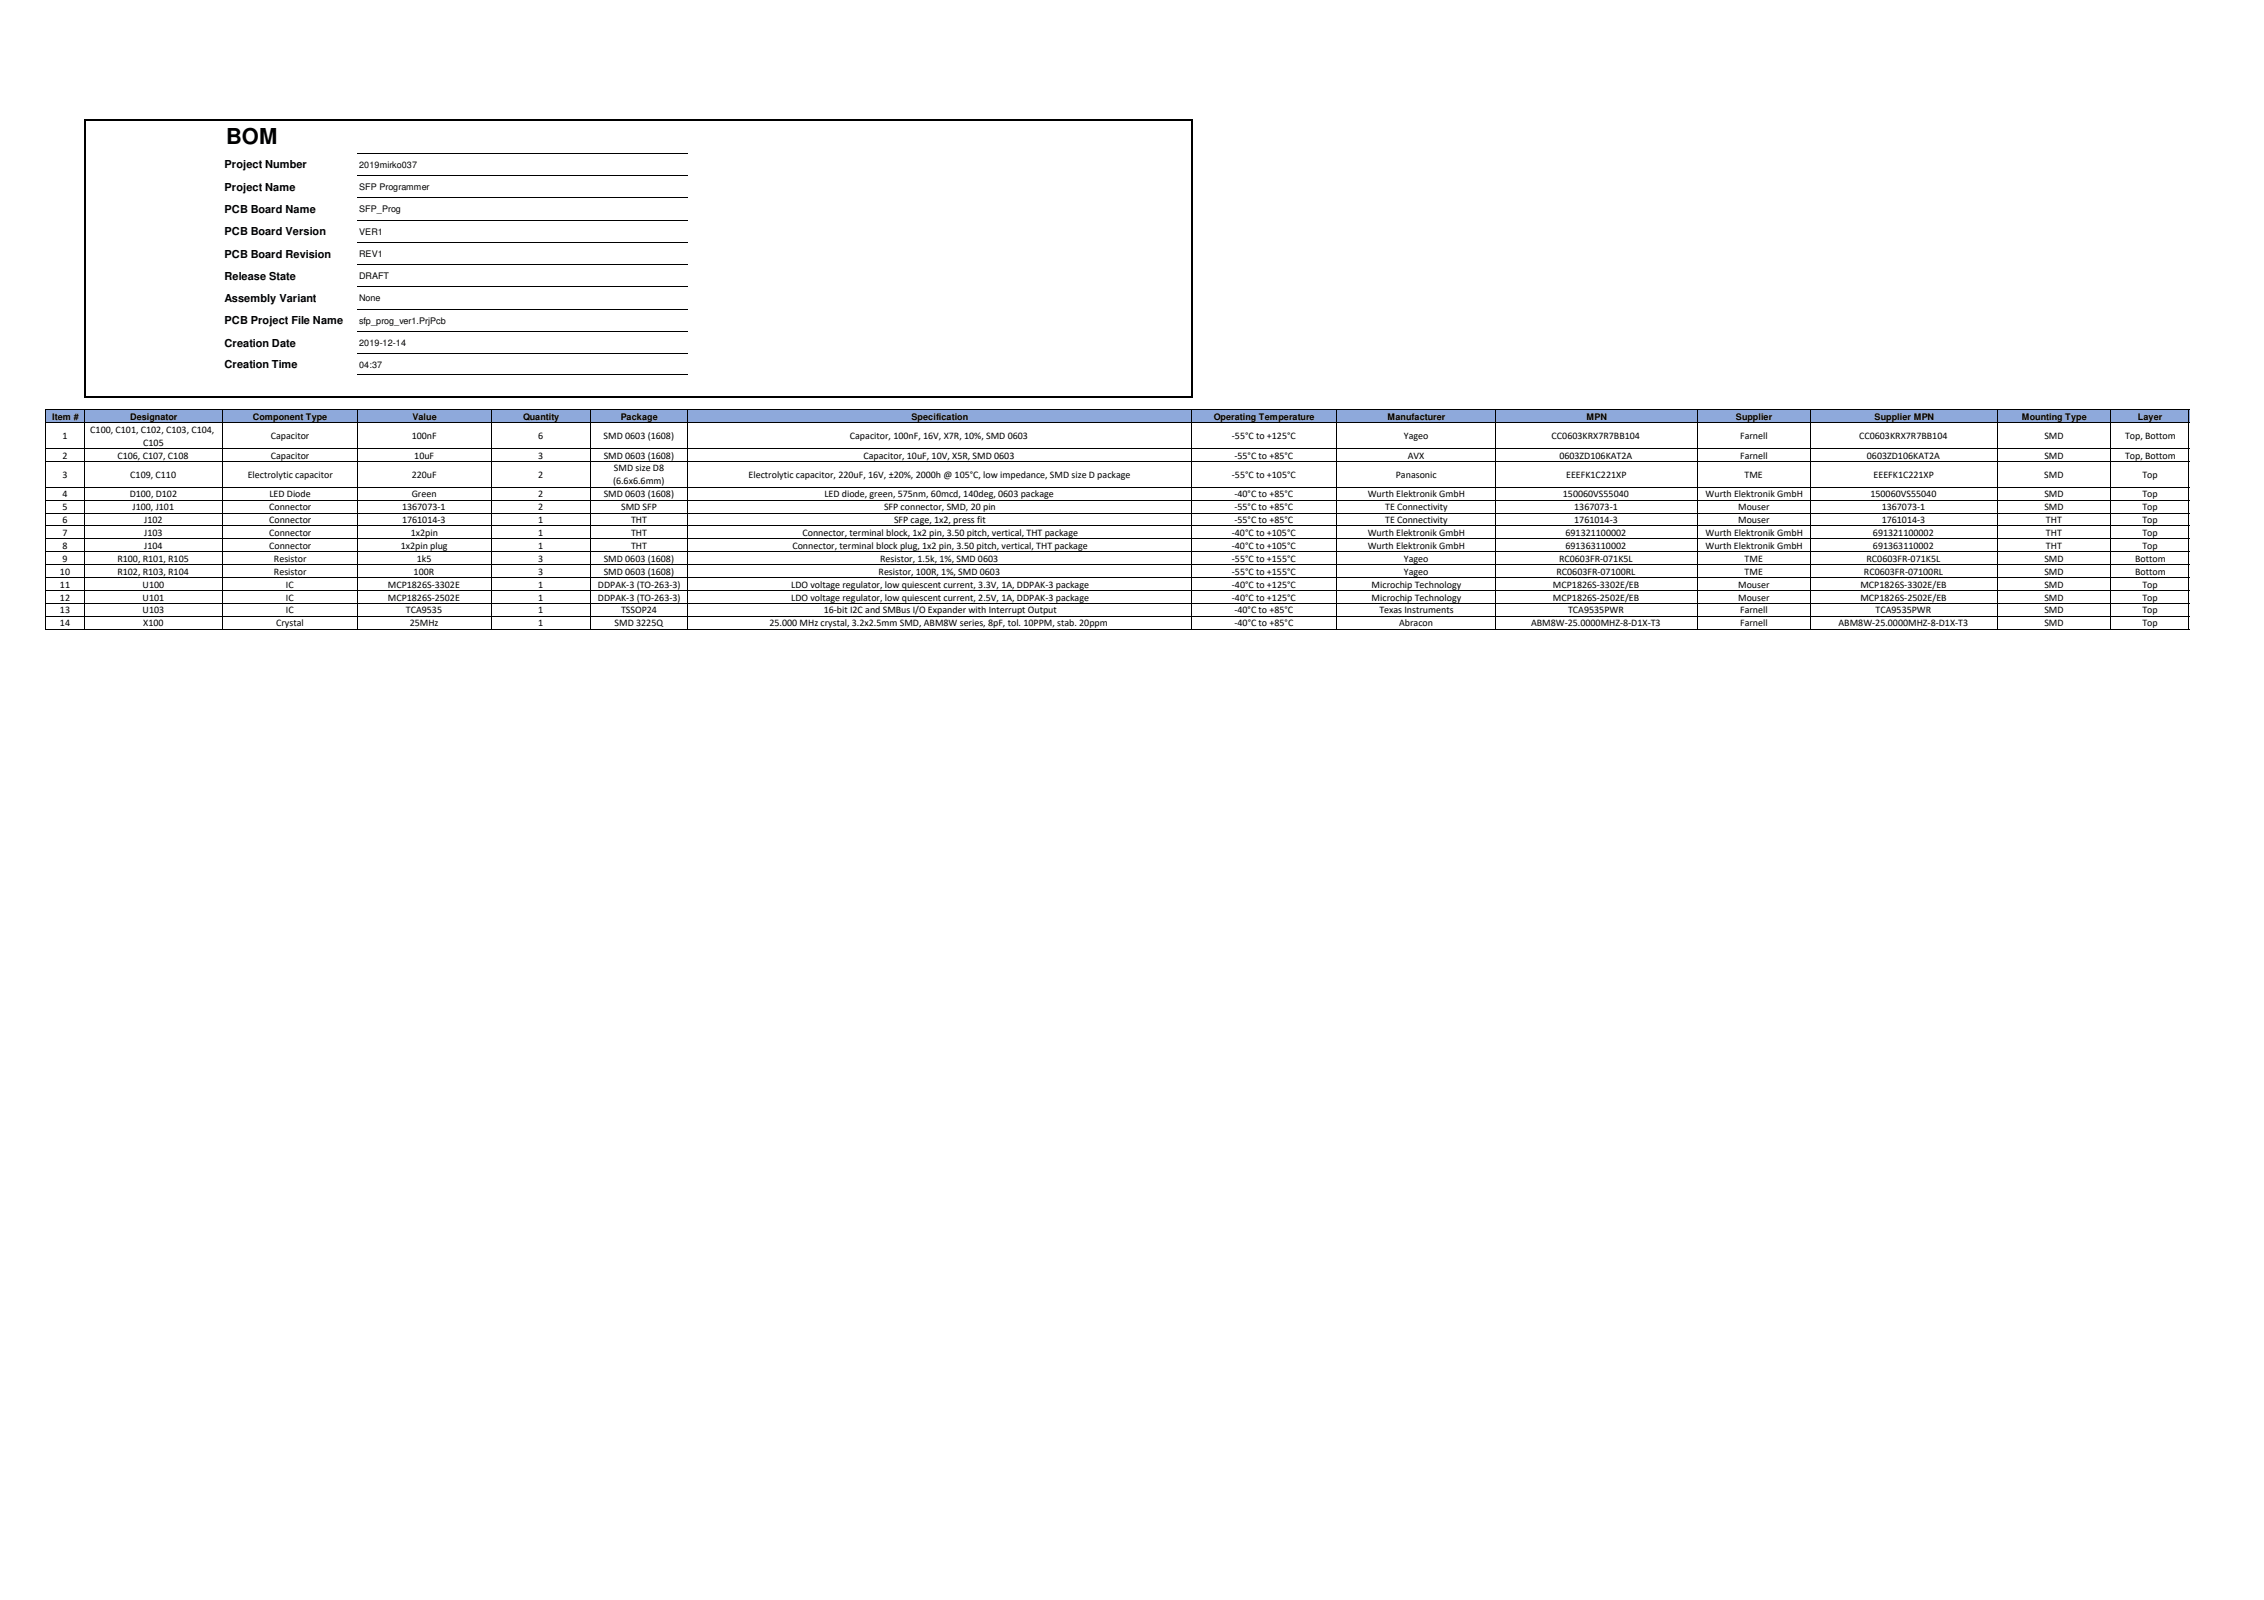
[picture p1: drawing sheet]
<svg xmlns="http://www.w3.org/2000/svg" width="297mm" height="210mm" viewBox="0 0 297 210" stroke-linecap="round" stroke-linejoin="round" font-family="sans-serif">
<defs><g id="words">
<text font-size="2.9" x="29.7" y="18.9">BOM</text>
<g font-size="1.4">
<text x="29.5" y="22.1">Project Number</text>
<text x="29.5" y="25">Project Name</text>
<text x="29.5" y="27.9">PCB Board Name</text>
<text x="29.5" y="30.9">PCB Board Version</text>
<text x="29.5" y="33.8">PCB Board Revision</text>
<text x="29.5" y="36.7">Release State</text>
<text x="29.5" y="39.6">Assembly Variant</text>
<text x="29.5" y="42.5">PCB Project File Name</text>
<text x="29.5" y="45.5">Creation Date</text>
<text x="29.5" y="48.3">Creation Time</text>
</g>
<g font-size="1.3">
<text x="8.2" y="57.6">1</text>
<text x="11.9" y="56.8">C100, C101, C102, C103, C104,</text>
<text x="18.8" y="58.5">C105</text>
<text x="35.5" y="57.6">Capacitor</text>
<text x="54" y="57.6">100nF</text>
<text x="70.6" y="57.6">6</text>
<text x="79.2" y="57.6">SMD 0603 (1608)</text>
<text x="111.5" y="57.6">Capacitor, 100nF, 16V, X7R, 10%, SMD 0603</text>
<text x="161.6" y="57.6">-55°C to +125°C</text>
<text x="184.2" y="57.6">Yageo</text>
<text x="203.6" y="57.6">CC0603KRX7R7BB104</text>
<text x="228.3" y="57.6">Farnell</text>
<text x="243.9" y="57.6">CC0603KRX7R7BB104</text>
<text x="268.2" y="57.6">SMD</text>
<text x="278.8" y="57.6">Top, Bottom</text>
<text x="8.2" y="60.2">2</text>
<text x="8.2" y="62.7">3</text>
<text x="8.2" y="65.2">4</text>
<text x="15.4" y="60.2">C106, C107, C108</text>
<text x="17" y="65.2">D100, D102</text>
<text x="17.1" y="62.7">C109, C110</text>
<text x="32.5" y="62.7">Electrolytic capacitor</text>
<text x="35.3" y="65.2">LED Diode</text>
<text x="35.5" y="60.2">Capacitor</text>
<text x="54" y="65.2">Green</text>
<text x="54" y="62.7">220uF</text>
<text x="54.4" y="60.2">10uF</text>
<text x="70.6" y="62.7">2</text>
<text x="70.6" y="65.2">2</text>
<text x="70.6" y="60.2">3</text>
<text x="79.2" y="65.2">SMD 0603 (1608)</text>
<text x="79.2" y="60.2">SMD 0603 (1608)</text>
<text x="80.4" y="63.5">(6.6x6.6mm)</text>
<text x="80.6" y="61.8">SMD size D8</text>
<text x="98.2" y="62.7">Electrolytic capacitor, 220uF, 16V, ±20%, 2000h @ 105°C, low impedance, SMD size D package</text>
<text x="108.2" y="65.2">LED diode, green, 575nm, 60mcd, 140deg, 0603 package</text>
<text x="113.3" y="60.2">Capacitor, 10uF, 10V, X5R, SMD 0603</text>
<text x="161.6" y="62.7">-55°C to +105°C</text>
<text x="162" y="60.2">-55°C to +85°C</text>
<text x="162" y="65.2">-40°C to +85°C</text>
<text x="179.4" y="65.2">Wurth Elektronik GmbH</text>
<text x="183.1" y="62.7">Panasonic</text>
<text x="184.7" y="60.2">AVX</text>
<text x="204.6" y="60.2">0603ZD106KAT2A</text>
<text x="205.1" y="65.2">150060VS55040</text>
<text x="205.5" y="62.7">EEEFK1C221XP</text>
<text x="223.8" y="65.2">Wurth Elektronik GmbH</text>
<text x="228.3" y="60.2">Farnell</text>
<text x="228.9" y="62.7">TME</text>
<text x="244.9" y="60.2">0603ZD106KAT2A</text>
<text x="245.4" y="65.2">150060VS55040</text>
<text x="245.8" y="62.7">EEEFK1C221XP</text>
<text x="268.2" y="62.7">SMD</text>
<text x="268.2" y="65.2">SMD</text>
<text x="268.2" y="60.2">SMD</text>
<text x="278.8" y="60.2">Top, Bottom</text>
<text x="281.1" y="62.7">Top</text>
<text x="281.1" y="65.2">Top</text>
<text x="8.2" y="68.6">6</text>
<text x="8.2" y="70.3">7</text>
<text x="8.2" y="66.9">5</text>
<text x="17.4" y="66.9">J100, J101</text>
<text x="18.9" y="68.6">J102</text>
<text x="18.9" y="70.3">J103</text>
<text x="35.3" y="68.6">Connector</text>
<text x="35.3" y="70.3">Connector</text>
<text x="35.3" y="66.9">Connector</text>
<text x="52.7" y="68.6">1761014-3</text>
<text x="52.7" y="66.9">1367073-1</text>
<text x="53.9" y="70.3">1x2pin</text>
<text x="70.6" y="70.3">1</text>
<text x="70.6" y="68.6">1</text>
<text x="70.6" y="66.9">2</text>
<text x="81.5" y="66.9">SMD SFP</text>
<text x="82.8" y="70.3">THT</text>
<text x="82.8" y="68.6">THT</text>
<text x="105.3" y="70.3">Connector, terminal block, 1x2 pin, 3.50 pitch, vertical, THT package</text>
<text x="116" y="66.9">SFP connector, SMD, 20 pin</text>
<text x="117.3" y="68.6">SFP cage, 1x2, press fit</text>
<text x="161.6" y="70.3">-40°C to +105°C</text>
<text x="162" y="66.9">-55°C to +85°C</text>
<text x="162" y="68.6">-55°C to +85°C</text>
<text x="179.4" y="70.3">Wurth Elektronik GmbH</text>
<text x="181.7" y="66.9">TE Connectivity</text>
<text x="181.7" y="68.6">TE Connectivity</text>
<text x="205.4" y="70.3">691321100002</text>
<text x="206.5" y="66.9">1367073-1</text>
<text x="206.5" y="68.6">1761014-3</text>
<text x="223.8" y="70.3">Wurth Elektronik GmbH</text>
<text x="228" y="66.9">Mouser</text>
<text x="228" y="68.6">Mouser</text>
<text x="245.7" y="70.3">691321100002</text>
<text x="246.9" y="66.9">1367073-1</text>
<text x="246.9" y="68.6">1761014-3</text>
<text x="268.2" y="66.9">SMD</text>
<text x="268.4" y="70.3">THT</text>
<text x="268.4" y="68.6">THT</text>
<text x="281.1" y="70.3">Top</text>
<text x="281.1" y="66.9">Top</text>
<text x="281.1" y="68.6">Top</text>
<text x="7.9" y="75.4">10</text>
<text x="7.9" y="77.1">11</text>
<text x="8.2" y="72">8</text>
<text x="8.2" y="73.7">9</text>
<text x="15.4" y="73.7">R100, R101, R105</text>
<text x="15.4" y="75.4">R102, R103, R104</text>
<text x="18.7" y="77.1">U100</text>
<text x="18.9" y="72">J104</text>
<text x="35.3" y="72">Connector</text>
<text x="35.9" y="73.7">Resistor</text>
<text x="35.9" y="75.4">Resistor</text>
<text x="37.5" y="77.1">IC</text>
<text x="50.9" y="77.1">MCP1826S-3302E</text>
<text x="52.6" y="72">1x2pin plug</text>
<text x="54.3" y="75.4">100R</text>
<text x="54.7" y="73.7">1k5</text>
<text x="70.6" y="72">1</text>
<text x="70.6" y="77.1">1</text>
<text x="70.6" y="75.4">3</text>
<text x="70.6" y="73.7">3</text>
<text x="78.4" y="77.1">DDPAK-3 (TO-263-3)</text>
<text x="79.2" y="75.4">SMD 0603 (1608)</text>
<text x="79.2" y="73.7">SMD 0603 (1608)</text>
<text x="82.8" y="72">THT</text>
<text x="103.8" y="77.1">LDO voltage regulator, low quiescent current, 3.3V, 1A, DDPAK-3 package</text>
<text x="104" y="72">Connector, terminal block plug, 1x2 pin, 3.50 pitch, vertical, THT package</text>
<text x="115.3" y="75.4">Resistor, 100R, 1%, SMD 0603</text>
<text x="115.5" y="73.7">Resistor, 1.5k, 1%, SMD 0603</text>
<text x="161.6" y="72">-40°C to +105°C</text>
<text x="161.6" y="73.7">-55°C to +155°C</text>
<text x="161.6" y="75.4">-55°C to +155°C</text>
<text x="161.6" y="77.1">-40°C to +125°C</text>
<text x="179.4" y="72">Wurth Elektronik GmbH</text>
<text x="180" y="77.1">Microchip Technology</text>
<text x="184.2" y="73.7">Yageo</text>
<text x="184.2" y="75.4">Yageo</text>
<text x="203.7" y="77.1">MCP1826S-3302E/EB</text>
<text x="204.2" y="75.4">RC0603FR-07100RL</text>
<text x="204.6" y="73.7">RC0603FR-071K5L</text>
<text x="205.4" y="72">691363110002</text>
<text x="223.8" y="72">Wurth Elektronik GmbH</text>
<text x="228" y="77.1">Mouser</text>
<text x="228.9" y="75.4">TME</text>
<text x="228.9" y="73.7">TME</text>
<text x="244.1" y="77.1">MCP1826S-3302E/EB</text>
<text x="244.6" y="75.4">RC0603FR-07100RL</text>
<text x="244.9" y="73.7">RC0603FR-071K5L</text>
<text x="245.7" y="72">691363110002</text>
<text x="268.2" y="75.4">SMD</text>
<text x="268.2" y="73.7">SMD</text>
<text x="268.2" y="77.1">SMD</text>
<text x="268.4" y="72">THT</text>
<text x="280.1" y="75.4">Bottom</text>
<text x="280.1" y="73.7">Bottom</text>
<text x="281.1" y="72">Top</text>
<text x="281.1" y="77.1">Top</text>
<text x="7.9" y="78.8">12</text>
<text x="7.9" y="80.5">13</text>
<text x="7.9" y="82.2">14</text>
<text x="18.7" y="78.8">U101</text>
<text x="18.7" y="80.5">U103</text>
<text x="18.8" y="82.2">X100</text>
<text x="36.2" y="82.2">Crystal</text>
<text x="37.5" y="78.8">IC</text>
<text x="37.5" y="80.5">IC</text>
<text x="50.9" y="78.8">MCP1826S-2502E</text>
<text x="53.3" y="80.5">TCA9535</text>
<text x="53.8" y="82.2">25MHz</text>
<text x="70.6" y="82.2">1</text>
<text x="70.6" y="80.5">1</text>
<text x="70.6" y="78.8">1</text>
<text x="78.4" y="78.8">DDPAK-3 (TO-263-3)</text>
<text x="80.6" y="82.2">SMD 3225Q</text>
<text x="81.5" y="80.5">TSSOP24</text>
<text x="101" y="82.2">25.000 MHz crystal, 3.2x2.5mm SMD, ABM8W series, 8pF, tol. 10PPM, stab. 20ppm</text>
<text x="103.8" y="78.8">LDO voltage regulator, low quiescent current, 2.5V, 1A, DDPAK-3 package</text>
<text x="108.1" y="80.5">16-bit I2C and SMBus I/O Expander with Interrupt Output</text>
<text x="161.6" y="78.8">-40°C to +125°C</text>
<text x="162" y="80.5">-40°C to +85°C</text>
<text x="162" y="82.2">-40°C to +85°C</text>
<text x="180" y="78.8">Microchip Technology</text>
<text x="181" y="80.5">Texas Instruments</text>
<text x="183.6" y="82.2">Abracon</text>
<text x="200.9" y="82.2">ABM8W-25.0000MHZ-8-D1X-T3</text>
<text x="203.7" y="78.8">MCP1826S-2502E/EB</text>
<text x="205.7" y="80.5">TCA9535PWR</text>
<text x="228" y="78.8">Mouser</text>
<text x="228.3" y="80.5">Farnell</text>
<text x="228.3" y="82.2">Farnell</text>
<text x="241.2" y="82.2">ABM8W-25.0000MHZ-8-D1X-T3</text>
<text x="244.1" y="78.8">MCP1826S-2502E/EB</text>
<text x="246.1" y="80.5">TCA9535PWR</text>
<text x="268.2" y="80.5">SMD</text>
<text x="268.2" y="82.2">SMD</text>
<text x="268.2" y="78.8">SMD</text>
<text x="281.1" y="80.5">Top</text>
<text x="281.1" y="82.2">Top</text>
<text x="281.1" y="78.8">Top</text>
</g>
<g font-size="1.2">
<text x="47.1" y="22">2019mirko037</text>
<text x="47.1" y="24.9">SFP Programmer</text>
<text x="47.1" y="27.9">SFP_Prog</text>
<text x="47.1" y="30.8">VER1</text>
<text x="47.1" y="33.7">REV1</text>
<text x="47.1" y="36.6">DRAFT</text>
<text x="47.1" y="39.5">None</text>
<text x="47.1" y="42.5">sfp_prog_ver1.PrjPcb</text>
<text x="47.1" y="45.4">2019-12-14</text>
<text x="47.1" y="48.2">04:37</text>
<text x="6.9" y="55.1">Item #</text>
<text x="17.1" y="55.1">Designator</text>
<text x="33.2" y="55.1">Component Type</text>
<text x="54.1" y="55.1">Value</text>
<text x="68.6" y="55.1">Quantity</text>
<text x="81.4" y="55.1">Package</text>
<text x="119.6" y="55.1">Specification</text>
<text x="159.3" y="55.1">Operating Temperature</text>
<text x="182" y="55.1">Manufacturer</text>
<text x="208.1" y="55.1">MPN</text>
<text x="227.8" y="55.1">Supplier</text>
<text x="246" y="55.1">Supplier MPN</text>
<text x="265.3" y="55.1">Mounting Type</text>
<text x="280.5" y="55.1">Layer</text>
</g>
</g></defs>
<path d="M6.1 53.8h281.1v1.7h-281.1z" fill="#8ea9db"/>
<path d="M11.1 15.6v36.6M11.2 15.7h145.3M156.4 15.8v36.4M11.2 52.1h145.3" fill="none" stroke="#000" stroke-width=".17"/>
<g fill="none" stroke="#000" stroke-width=".13">
<path d="M46.9 20.1h43.4M46.9 23h43.4M46.9 26h43.4M46.9 28.9h43.4M46.9 31.8h43.4M46.9 34.7h43.4M46.9 37.6h43.4M6 53.7v28.9M6.1 53.8h281.1M6.1 55.5h281.1M6.1 58.8h281.1M11.1 53.8v28.8"/>
<path d="M29.2 53.8v28.8M46.9 53.8v28.8M46.9 40.6h43.4M46.9 43.5h43.4M46.9 46.4h43.4M46.9 49.1h43.4M64.4 53.8v28.8M77.5 53.8v28.8M90.2 53.8v28.8M156.4 53.8v28.8M175.3 53.8v28.8M196.3 53.8v28.8"/>
<path d="M222.7 53.8v28.8M237.6 53.8v28.8M262 53.8v28.8M276.9 53.8v28.8M287.2 53.8v28.8M6.1 60.5h281.1M6.1 63.9h281.1M6.1 65.6h281.1M6.1 67.3h281.1M6.1 69h281.1M6.1 70.7h281.1M6.1 72.4h281.1"/>
<path d="M6.1 74.1h281.1M6.1 75.8h281.1M6.1 77.5h281.1M6.1 79.2h281.1M6.1 80.9h281.1M6.1 82.5h281.1"/>
</g>
<use href="#words"/>
</svg>
